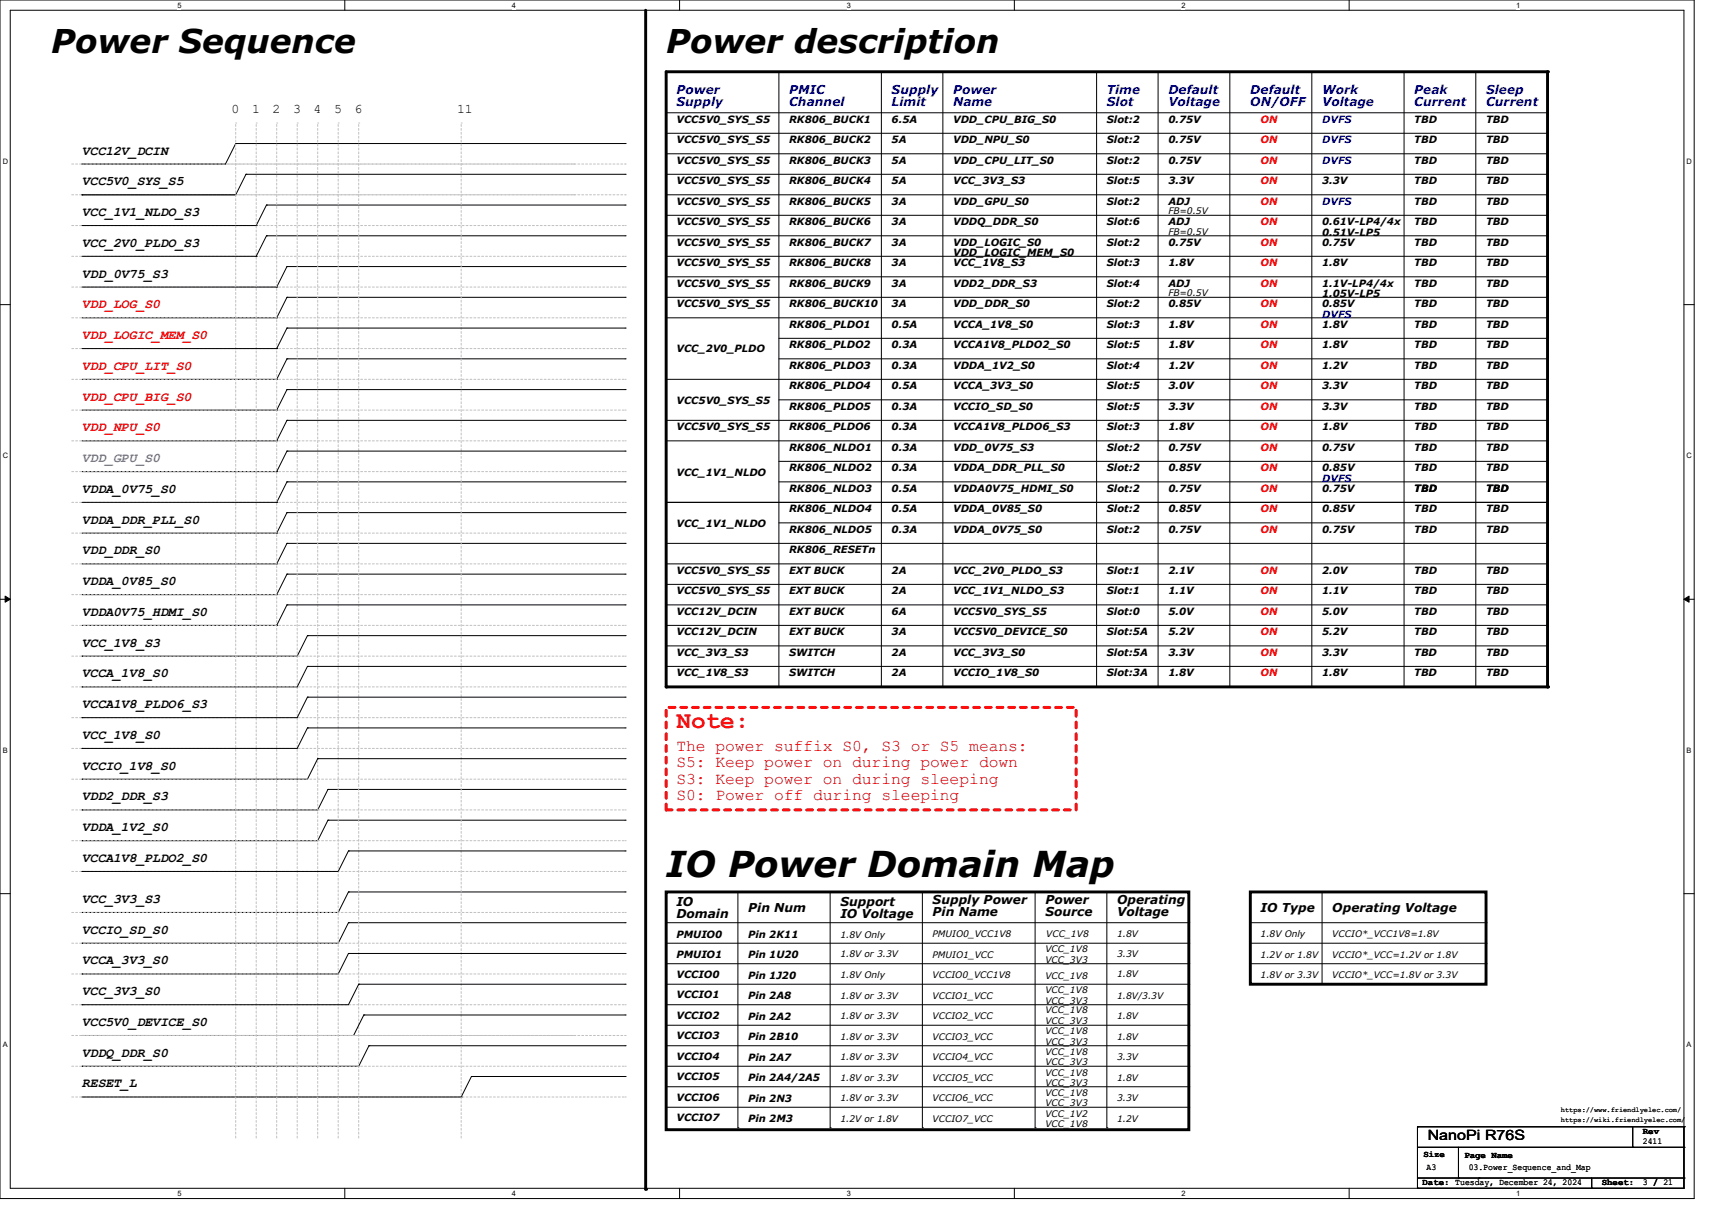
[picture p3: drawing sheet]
<svg xmlns="http://www.w3.org/2000/svg" width="297mm" height="210mm" viewBox="0 0 297 210" stroke-linecap="round" stroke-linejoin="round" font-family="sans-serif">
<defs><g id="words">
<text font-size="6.2" x="115.6" y="152">IO Power Domain Map</text>
<g font-size="5.7">
<text x="8.9" y="9.2">Power Sequence</text>
<text x="115.6" y="9.2">Power description</text>
</g>
<text font-size="4.2" fill="#f00" x="117.3" y="126.2">Note:</text>
<g font-size="2.8" fill="#f00">
<text x="117.3" y="130.3">The power suffix S0, S3 or S5 means:</text>
<text x="117.3" y="133.1">S5: Keep power on during power down</text>
<text x="117.3" y="135.9">S3: Keep power on during sleeping</text>
<text x="117.3" y="138.8">S0: Power off during sleeping</text>
</g>
<text font-size="2.5" x="247.7" y="197.7">NanoPi R76S</text>
<g font-size="2.3">
<text x="40.2" y="19.6">0</text>
<text x="43.7" y="19.6">1</text>
<text x="47.3" y="19.6">2</text>
<text x="50.8" y="19.6">3</text>
<text x="54.4" y="19.6">4</text>
<text x="58" y="19.6">5</text>
<text x="61.5" y="19.6">6</text>
<text x="79.3" y="19.6">11</text>
<text x="14.2" y="26.8">VCC12V_DCIN</text>
<text x="14.2" y="32.1">VCC5V0_SYS_S5</text>
<text x="14.2" y="37.5">VCC_1V1_NLDO_S3</text>
<text x="14.2" y="42.8">VCC_2V0_PLDO_S3</text>
<text x="14.2" y="48.1">VDD_0V75_S3</text>
<text x="14.2" y="85.5">VDDA_0V75_S0</text>
<text x="14.2" y="90.8">VDDA_DDR_PLL_S0</text>
<text x="14.2" y="96.1">VDD_DDR_S0</text>
<text x="14.2" y="101.5">VDDA_0V85_S0</text>
<text x="14.2" y="106.8">VDDA0V75_HDMI_S0</text>
<text x="14.2" y="112.1">VCC_1V8_S3</text>
<text x="14.2" y="117.5">VCCA_1V8_S0</text>
<text x="14.2" y="122.8">VCCA1V8_PLDO6_S3</text>
<text x="14.2" y="128.1">VCC_1V8_S0</text>
<text x="14.2" y="133.5">VCCIO_1V8_S0</text>
<text x="14.2" y="138.8">VDD2_DDR_S3</text>
<text x="14.2" y="144.1">VDDA_1V2_S0</text>
<text x="14.2" y="149.5">VCCA1V8_PLDO2_S0</text>
<text x="14.2" y="156.6">VCC_3V3_S3</text>
<text x="14.2" y="161.9">VCCIO_SD_S0</text>
<text x="14.2" y="167.3">VCCA_3V3_S0</text>
<text x="14.2" y="172.6">VCC_3V3_S0</text>
<text x="14.2" y="177.9">VCC5V0_DEVICE_S0</text>
<text x="14.2" y="183.3">VDDQ_DDR_S0</text>
<text x="14.2" y="188.6">RESET_L</text>
</g>
<g font-size="2.3" fill="#f00">
<text x="14.2" y="53.5">VDD_LOG_S0</text>
<text x="14.2" y="58.8">VDD_LOGIC_MEM_S0</text>
<text x="14.2" y="64.1">VDD_CPU_LIT_S0</text>
<text x="14.2" y="69.5">VDD_CPU_BIG_S0</text>
<text x="14.2" y="74.8">VDD_NPU_S0</text>
</g>
<text font-size="2.3" fill="#7f00ff" x="14.2" y="80.1">VDD_GPU_S0</text>
<g font-size="2.1" fill="#00f">
<text x="117.3" y="16.3">Power</text>
<text x="136.9" y="16.3">PMIC</text>
<text x="154.7" y="16.3">Supply</text>
<text x="165.4" y="16.3">Power</text>
<text x="192" y="16.3">Time</text>
<text x="202.7" y="16.3">Default</text>
<text x="216.9" y="16.3">Default</text>
<text x="229.4" y="16.3">Work</text>
<text x="245.4" y="16.3">Peak</text>
<text x="257.8" y="16.3">Sleep</text>
<text x="117.3" y="18.5">Supply</text>
<text x="136.9" y="18.5">Channel</text>
<text x="154.7" y="18.5">Limit</text>
<text x="165.4" y="18.5">Name</text>
<text x="192" y="18.5">Slot</text>
<text x="202.7" y="18.5">Voltage</text>
<text x="216.9" y="18.5">ON/OFF</text>
<text x="229.4" y="18.5">Voltage</text>
<text x="245.4" y="18.5">Current</text>
<text x="257.8" y="18.5">Current</text>
</g>
<g font-size="2.1">
<text x="117.3" y="157.1">IO</text>
<text x="117.3" y="159.3">Domain</text>
<text x="129.8" y="158.2">Pin Num</text>
<text x="145.8" y="157.1">Support</text>
<text x="145.8" y="159.3">IO Voltage</text>
<text x="161.8" y="156.8">Supply Power</text>
<text x="161.8" y="158.9">Pin Name</text>
<text x="181.4" y="156.8">Power</text>
<text x="181.4" y="158.9">Source</text>
<text x="193.8" y="156.8">Operating</text>
<text x="193.8" y="158.9">Voltage</text>
<text x="218.7" y="158.2">IO Type</text>
<text x="231.1" y="158.2">Operating Voltage</text>
</g>
<g font-size="1.7">
<text x="117.3" y="21.3">VCC5V0_SYS_S5</text>
<text x="136.9" y="21.3">RK806_BUCK1</text>
<text x="154.7" y="21.3">6.5A</text>
<text x="165.4" y="21.3">VDD_CPU_BIG_S0</text>
<text x="192" y="21.3">Slot:2</text>
<text x="202.7" y="21.3">0.75V</text>
<text x="245.4" y="21.3">TBD</text>
<text x="257.8" y="21.3">TBD</text>
<text x="117.3" y="28.4">VCC5V0_SYS_S5</text>
<text x="117.3" y="24.8">VCC5V0_SYS_S5</text>
<text x="136.9" y="28.4">RK806_BUCK3</text>
<text x="136.9" y="24.8">RK806_BUCK2</text>
<text x="154.7" y="28.4">5A</text>
<text x="154.7" y="24.8">5A</text>
<text x="165.4" y="24.8">VDD_NPU_S0</text>
<text x="165.4" y="28.4">VDD_CPU_LIT_S0</text>
<text x="192" y="24.8">Slot:2</text>
<text x="192" y="28.4">Slot:2</text>
<text x="202.7" y="28.4">0.75V</text>
<text x="202.7" y="24.8">0.75V</text>
<text x="245.4" y="24.8">TBD</text>
<text x="245.4" y="28.4">TBD</text>
<text x="257.8" y="24.8">TBD</text>
<text x="257.8" y="28.4">TBD</text>
<text x="117.3" y="35.5">VCC5V0_SYS_S5</text>
<text x="117.3" y="32">VCC5V0_SYS_S5</text>
<text x="136.9" y="35.5">RK806_BUCK5</text>
<text x="136.9" y="32">RK806_BUCK4</text>
<text x="154.7" y="32">5A</text>
<text x="154.7" y="35.5">3A</text>
<text x="165.4" y="35.5">VDD_GPU_S0</text>
<text x="165.4" y="32">VCC_3V3_S3</text>
<text x="192" y="32">Slot:5</text>
<text x="192" y="35.5">Slot:2</text>
<text x="202.7" y="32">3.3V</text>
<text x="202.7" y="35.5">ADJ</text>
<text x="229.4" y="32">3.3V</text>
<text x="245.4" y="35.5">TBD</text>
<text x="245.4" y="32">TBD</text>
<text x="257.8" y="35.5">TBD</text>
<text x="257.8" y="32">TBD</text>
<text x="117.3" y="39.1">VCC5V0_SYS_S5</text>
<text x="136.9" y="39.1">RK806_BUCK6</text>
<text x="154.7" y="39.1">3A</text>
<text x="165.4" y="39.1">VDDQ_DDR_S0</text>
<text x="192" y="39.1">Slot:6</text>
<text x="202.7" y="39.1">ADJ</text>
<text x="229.4" y="39.1">0.61V-LP4/4x</text>
<text x="229.4" y="40.9">0.51V-LP5</text>
<text x="245.4" y="39.1">TBD</text>
<text x="257.8" y="39.1">TBD</text>
<text x="117.3" y="46.2">VCC5V0_SYS_S5</text>
<text x="117.3" y="42.6">VCC5V0_SYS_S5</text>
<text x="136.9" y="46.2">RK806_BUCK8</text>
<text x="136.9" y="42.6">RK806_BUCK7</text>
<text x="154.7" y="46.2">3A</text>
<text x="154.7" y="42.6">3A</text>
<text x="165.4" y="44.4">VDD_LOGIC_MEM_S0</text>
<text x="165.4" y="46.2">VCC_1V8_S3</text>
<text x="165.4" y="42.6">VDD_LOGIC_S0</text>
<text x="192" y="42.6">Slot:2</text>
<text x="192" y="46.2">Slot:3</text>
<text x="202.7" y="46.2">1.8V</text>
<text x="202.7" y="42.6">0.75V</text>
<text x="229.4" y="46.2">1.8V</text>
<text x="229.4" y="42.6">0.75V</text>
<text x="245.4" y="42.6">TBD</text>
<text x="245.4" y="46.2">TBD</text>
<text x="257.8" y="42.6">TBD</text>
<text x="257.8" y="46.2">TBD</text>
<text x="117.3" y="53.3">VCC5V0_SYS_S5</text>
<text x="117.3" y="49.7">VCC5V0_SYS_S5</text>
<text x="136.9" y="49.7">RK806_BUCK9</text>
<text x="136.9" y="53.3">RK806_BUCK10</text>
<text x="154.7" y="53.3">3A</text>
<text x="154.7" y="49.7">3A</text>
<text x="165.4" y="53.3">VDD_DDR_S0</text>
<text x="165.4" y="49.7">VDD2_DDR_S3</text>
<text x="192" y="53.3">Slot:2</text>
<text x="192" y="49.7">Slot:4</text>
<text x="202.7" y="49.7">ADJ</text>
<text x="202.7" y="53.3">0.85V</text>
<text x="229.4" y="53.3">0.85V</text>
<text x="229.4" y="49.7">1.1V-LP4/4x</text>
<text x="229.4" y="51.5">1.05V-LP5</text>
<text x="245.4" y="53.3">TBD</text>
<text x="245.4" y="49.7">TBD</text>
<text x="257.8" y="49.7">TBD</text>
<text x="257.8" y="53.3">TBD</text>
<text x="136.9" y="56.9">RK806_PLDO1</text>
<text x="154.7" y="56.9">0.5A</text>
<text x="165.4" y="56.9">VCCA_1V8_S0</text>
<text x="192" y="56.9">Slot:3</text>
<text x="202.7" y="56.9">1.8V</text>
<text x="229.4" y="56.9">1.8V</text>
<text x="245.4" y="56.9">TBD</text>
<text x="257.8" y="56.9">TBD</text>
<text x="117.3" y="61.1">VCC_2V0_PLDO</text>
<text x="136.9" y="64">RK806_PLDO3</text>
<text x="136.9" y="60.4">RK806_PLDO2</text>
<text x="154.7" y="60.4">0.3A</text>
<text x="154.7" y="64">0.3A</text>
<text x="165.4" y="64">VDDA_1V2_S0</text>
<text x="165.4" y="60.4">VCCA1V8_PLDO2_S0</text>
<text x="192" y="64">Slot:4</text>
<text x="192" y="60.4">Slot:5</text>
<text x="202.7" y="64">1.2V</text>
<text x="202.7" y="60.4">1.8V</text>
<text x="229.4" y="64">1.2V</text>
<text x="229.4" y="60.4">1.8V</text>
<text x="245.4" y="60.4">TBD</text>
<text x="245.4" y="64">TBD</text>
<text x="257.8" y="64">TBD</text>
<text x="257.8" y="60.4">TBD</text>
<text x="117.3" y="70">VCC5V0_SYS_S5</text>
<text x="136.9" y="71.1">RK806_PLDO5</text>
<text x="136.9" y="67.5">RK806_PLDO4</text>
<text x="154.7" y="71.1">0.3A</text>
<text x="154.7" y="67.5">0.5A</text>
<text x="165.4" y="71.1">VCCIO_SD_S0</text>
<text x="165.4" y="67.5">VCCA_3V3_S0</text>
<text x="192" y="67.5">Slot:5</text>
<text x="192" y="71.1">Slot:5</text>
<text x="202.7" y="71.1">3.3V</text>
<text x="202.7" y="67.5">3.0V</text>
<text x="229.4" y="67.5">3.3V</text>
<text x="229.4" y="71.1">3.3V</text>
<text x="245.4" y="67.5">TBD</text>
<text x="245.4" y="71.1">TBD</text>
<text x="257.8" y="67.5">TBD</text>
<text x="257.8" y="71.1">TBD</text>
<text x="117.3" y="74.6">VCC5V0_SYS_S5</text>
<text x="136.9" y="74.6">RK806_PLDO6</text>
<text x="154.7" y="74.6">0.3A</text>
<text x="165.4" y="74.6">VCCA1V8_PLDO6_S3</text>
<text x="192" y="74.6">Slot:3</text>
<text x="202.7" y="74.6">1.8V</text>
<text x="229.4" y="74.6">1.8V</text>
<text x="245.4" y="74.6">TBD</text>
<text x="257.8" y="74.6">TBD</text>
<text x="117.3" y="82.5">VCC_1V1_NLDO</text>
<text x="136.9" y="78.2">RK806_NLDO1</text>
<text x="136.9" y="81.7">RK806_NLDO2</text>
<text x="154.7" y="81.7">0.3A</text>
<text x="154.7" y="78.2">0.3A</text>
<text x="165.4" y="78.2">VDD_0V75_S3</text>
<text x="165.4" y="81.7">VDDA_DDR_PLL_S0</text>
<text x="192" y="78.2">Slot:2</text>
<text x="192" y="81.7">Slot:2</text>
<text x="202.7" y="78.2">0.75V</text>
<text x="202.7" y="81.7">0.85V</text>
<text x="229.4" y="81.7">0.85V</text>
<text x="229.4" y="78.2">0.75V</text>
<text x="245.4" y="78.2">TBD</text>
<text x="245.4" y="81.7">TBD</text>
<text x="257.8" y="81.7">TBD</text>
<text x="257.8" y="78.2">TBD</text>
<text x="136.9" y="88.9">RK806_NLDO4</text>
<text x="136.9" y="85.3">RK806_NLDO3</text>
<text x="154.7" y="88.9">0.5A</text>
<text x="154.7" y="85.3">0.5A</text>
<text x="165.4" y="88.9">VDDA_0V85_S0</text>
<text x="165.4" y="85.3">VDDA0V75_HDMI_S0</text>
<text x="192" y="85.3">Slot:2</text>
<text x="192" y="88.9">Slot:2</text>
<text x="202.7" y="85.3">0.75V</text>
<text x="202.7" y="88.9">0.85V</text>
<text x="229.4" y="85.3">0.75V</text>
<text x="229.4" y="88.9">0.85V</text>
<text x="245.4" y="85.3">TBD</text>
<text x="245.4" y="88.9">TBD</text>
<text x="257.8" y="85.3">TBD</text>
<text x="257.8" y="88.9">TBD</text>
<text x="117.3" y="91.4">VCC_1V1_NLDO</text>
<text x="136.9" y="96">RK806_RESETn</text>
<text x="136.9" y="92.4">RK806_NLDO5</text>
<text x="154.7" y="92.4">0.3A</text>
<text x="165.4" y="92.4">VDDA_0V75_S0</text>
<text x="192" y="92.4">Slot:2</text>
<text x="202.7" y="92.4">0.75V</text>
<text x="229.4" y="92.4">0.75V</text>
<text x="245.4" y="92.4">TBD</text>
<text x="257.8" y="92.4">TBD</text>
<text x="117.3" y="99.5">VCC5V0_SYS_S5</text>
<text x="136.9" y="99.5">EXT BUCK</text>
<text x="154.7" y="99.5">2A</text>
<text x="165.4" y="99.5">VCC_2V0_PLDO_S3</text>
<text x="192" y="99.5">Slot:1</text>
<text x="202.7" y="99.5">2.1V</text>
<text x="229.4" y="99.5">2.0V</text>
<text x="245.4" y="99.5">TBD</text>
<text x="257.8" y="99.5">TBD</text>
<text x="117.3" y="103.1">VCC5V0_SYS_S5</text>
<text x="117.3" y="106.6">VCC12V_DCIN</text>
<text x="136.9" y="103.1">EXT BUCK</text>
<text x="136.9" y="106.6">EXT BUCK</text>
<text x="154.7" y="106.6">6A</text>
<text x="154.7" y="103.1">2A</text>
<text x="165.4" y="106.6">VCC5V0_SYS_S5</text>
<text x="165.4" y="103.1">VCC_1V1_NLDO_S3</text>
<text x="192" y="103.1">Slot:1</text>
<text x="192" y="106.6">Slot:0</text>
<text x="202.7" y="103.1">1.1V</text>
<text x="202.7" y="106.6">5.0V</text>
<text x="229.4" y="106.6">5.0V</text>
<text x="229.4" y="103.1">1.1V</text>
<text x="245.4" y="103.1">TBD</text>
<text x="245.4" y="106.6">TBD</text>
<text x="257.8" y="106.6">TBD</text>
<text x="257.8" y="103.1">TBD</text>
<text x="117.3" y="113.7">VCC_3V3_S3</text>
<text x="117.3" y="110.2">VCC12V_DCIN</text>
<text x="136.9" y="110.2">EXT BUCK</text>
<text x="136.9" y="113.7">SWITCH</text>
<text x="154.7" y="110.2">3A</text>
<text x="154.7" y="113.7">2A</text>
<text x="165.4" y="110.2">VCC5V0_DEVICE_S0</text>
<text x="165.4" y="113.7">VCC_3V3_S0</text>
<text x="192" y="110.2">Slot:5A</text>
<text x="192" y="113.7">Slot:5A</text>
<text x="202.7" y="110.2">5.2V</text>
<text x="202.7" y="113.7">3.3V</text>
<text x="229.4" y="113.7">3.3V</text>
<text x="229.4" y="110.2">5.2V</text>
<text x="245.4" y="113.7">TBD</text>
<text x="245.4" y="110.2">TBD</text>
<text x="257.8" y="110.2">TBD</text>
<text x="257.8" y="113.7">TBD</text>
<text x="117.3" y="117.3">VCC_1V8_S3</text>
<text x="136.9" y="117.3">SWITCH</text>
<text x="154.7" y="117.3">2A</text>
<text x="165.4" y="117.3">VCCIO_1V8_S0</text>
<text x="192" y="117.3">Slot:3A</text>
<text x="202.7" y="117.3">1.8V</text>
<text x="229.4" y="117.3">1.8V</text>
<text x="245.4" y="117.3">TBD</text>
<text x="257.8" y="117.3">TBD</text>
<text x="117.3" y="162.6">PMUIO0</text>
<text x="117.3" y="166.2">PMUIO1</text>
<text x="129.8" y="166.2">Pin 1U20</text>
<text x="129.8" y="162.6">Pin 2K11</text>
<text x="117.3" y="173.1">VCCIO1</text>
<text x="117.3" y="169.6">VCCIO0</text>
<text x="129.8" y="173.3">Pin 2A8</text>
<text x="129.8" y="169.8">Pin 1J20</text>
<text x="117.3" y="176.7">VCCIO2</text>
<text x="129.8" y="176.9">Pin 2A2</text>
<text x="117.3" y="180.3">VCCIO3</text>
<text x="117.3" y="183.8">VCCIO4</text>
<text x="129.8" y="184">Pin 2A7</text>
<text x="129.8" y="180.4">Pin 2B10</text>
<text x="117.3" y="190.9">VCCIO6</text>
<text x="117.3" y="187.4">VCCIO5</text>
<text x="129.8" y="187.5">Pin 2A4/2A5</text>
<text x="129.8" y="191.1">Pin 2N3</text>
<text x="117.3" y="194.5">VCCIO7</text>
<text x="129.8" y="194.6">Pin 2M3</text>
</g>
<g font-size="1.7" fill="#f00">
<text x="218.7" y="21.3">ON</text>
<text x="218.7" y="24.8">ON</text>
<text x="218.7" y="28.4">ON</text>
<text x="218.7" y="35.5">ON</text>
<text x="218.7" y="32">ON</text>
<text x="218.7" y="39.1">ON</text>
<text x="218.7" y="42.6">ON</text>
<text x="218.7" y="46.2">ON</text>
<text x="218.7" y="53.3">ON</text>
<text x="218.7" y="49.7">ON</text>
<text x="218.7" y="56.9">ON</text>
<text x="218.7" y="64">ON</text>
<text x="218.7" y="60.4">ON</text>
<text x="218.7" y="67.5">ON</text>
<text x="218.7" y="71.1">ON</text>
<text x="218.7" y="74.6">ON</text>
<text x="218.7" y="78.2">ON</text>
<text x="218.7" y="81.7">ON</text>
<text x="218.7" y="88.9">ON</text>
<text x="218.7" y="85.3">ON</text>
<text x="218.7" y="92.4">ON</text>
<text x="218.7" y="99.5">ON</text>
<text x="218.7" y="103.1">ON</text>
<text x="218.7" y="106.6">ON</text>
<text x="218.7" y="110.2">ON</text>
<text x="218.7" y="113.7">ON</text>
<text x="218.7" y="117.3">ON</text>
</g>
<g font-size="1.7" fill="#00f">
<text x="229.4" y="21.3">DVFS</text>
<text x="229.4" y="28.4">DVFS</text>
<text x="229.4" y="24.8">DVFS</text>
<text x="229.4" y="35.5">DVFS</text>
<text x="229.4" y="55.1">DVFS</text>
<text x="229.4" y="83.5">DVFS</text>
</g>
<g font-size="1.6">
<text x="202.7" y="40.7">FB=0.5V</text>
<text x="202.7" y="37.2">FB=0.5V</text>
<text x="202.7" y="51.4">FB=0.5V</text>
<text x="145.8" y="162.7">1.8V Only</text>
<text x="145.8" y="165.9">1.8V or 3.3V</text>
<text x="161.8" y="162.5">PMUIO0_VCC1V8</text>
<text x="161.8" y="166.1">PMUIO1_VCC</text>
<text x="181.4" y="165.2">VCC_1V8</text>
<text x="181.4" y="167">VCC_3V3</text>
<text x="181.5" y="162.5">VCC_1V8</text>
<text x="193.8" y="162.5">1.8V</text>
<text x="193.8" y="165.9">3.3V</text>
<text x="218.7" y="166.1">1.2V or 1.8V</text>
<text x="218.7" y="162.5">1.8V Only</text>
<text x="231.1" y="162.5">VCCIO*_VCC1V8=1.8V</text>
<text x="231.1" y="166.1">VCCIO*_VCC=1.2V or 1.8V</text>
<text x="145.8" y="169.6">1.8V Only</text>
<text x="145.8" y="173.2">1.8V or 3.3V</text>
<text x="161.8" y="173.2">VCCIO1_VCC</text>
<text x="161.8" y="169.6">VCCIO0_VCC1V8</text>
<text x="181.4" y="169.8">VCC_1V8</text>
<text x="181.4" y="172.1">VCC_1V8</text>
<text x="193.8" y="173.2">1.8V/3.3V</text>
<text x="193.8" y="169.5">1.8V</text>
<text x="218.7" y="169.6">1.8V or 3.3V</text>
<text x="231.1" y="169.6">VCCIO*_VCC=1.8V or 3.3V</text>
<text x="145.8" y="176.7">1.8V or 3.3V</text>
<text x="161.8" y="176.7">VCCIO2_VCC</text>
<text x="181.4" y="175.7">VCC_1V8</text>
<text x="181.4" y="177.6">VCC_3V3</text>
<text x="181.4" y="179.2">VCC_1V8</text>
<text x="181.4" y="174.1">VCC_3V3</text>
<text x="193.8" y="176.7">1.8V</text>
<text x="145.8" y="183.9">1.8V or 3.3V</text>
<text x="145.8" y="180.3">1.8V or 3.3V</text>
<text x="161.8" y="183.9">VCCIO4_VCC</text>
<text x="161.8" y="180.3">VCCIO3_VCC</text>
<text x="181.4" y="184.7">VCC_3V3</text>
<text x="181.4" y="183">VCC_1V8</text>
<text x="181.4" y="181.2">VCC_3V3</text>
<text x="193.8" y="180.3">1.8V</text>
<text x="193.8" y="183.9">3.3V</text>
<text x="145.8" y="191">1.8V or 3.3V</text>
<text x="145.8" y="187.4">1.8V or 3.3V</text>
<text x="161.8" y="191">VCCIO6_VCC</text>
<text x="161.8" y="187.4">VCCIO5_VCC</text>
<text x="181.4" y="188.3">VCC_3V3</text>
<text x="181.4" y="191.9">VCC_3V3</text>
<text x="181.4" y="190.1">VCC_1V8</text>
<text x="181.4" y="186.5">VCC_1V8</text>
<text x="193.8" y="187.4">1.8V</text>
<text x="193.8" y="191">3.3V</text>
<text x="145.8" y="194.5">1.2V or 1.8V</text>
<text x="161.8" y="194.5">VCCIO7_VCC</text>
<text x="181.4" y="195.4">VCC_1V8</text>
<text x="181.4" y="193.6">VCC_1V2</text>
<text x="193.8" y="194.5">1.2V</text>
<text x="285" y="196.7">Rev</text>
<text x="247" y="200.6">Size</text>
<text x="247.5" y="202.9">A3</text>
<text x="254.1" y="200.7">Page Name</text>
<text x="254.8" y="202.9">03.Power_Sequence_and_Map</text>
<text x="285" y="198.4">2411</text>
<text x="246.8" y="205.6">Date: Tuesday, December 24, 2024</text>
<text x="277.9" y="205.6">Sheet:</text>
<text x="285" y="205.5">3 / 21</text>
</g>
<g font-size="1.3">
<text x="30.8" y="1.3">5</text>
<text x="88.8" y="1.3">4</text>
<text x="146.9" y="1.3">3</text>
<text x="205" y="1.3">2</text>
<text x="263.1" y="1.3">1</text>
<text x=".5" y="28.4">D</text>
<text x="292.6" y="28.4">D</text>
<text x=".5" y="79.5">C</text>
<text x="292.6" y="79.5">C</text>
<text x=".5" y="130.6">B</text>
<text x="292.6" y="130.6">B</text>
<text x=".5" y="181.7">A</text>
<text x="292.6" y="181.7">A</text>
<text x="30.8" y="207.4">5</text>
<text x="88.8" y="207.4">4</text>
<text x="146.9" y="207.4">3</text>
<text x="205" y="207.4">2</text>
<text x="263.1" y="207.4">1</text>
</g>
<g font-size="1.2">
<text x="270.8" y="194.6">https://wiki.friendlyelec.com/</text>
<text x="270.8" y="192.9">https://www.friendlyelec.com/</text>
</g>
</g></defs>
<path d="M0 0h293.9v207.9h-293.9zM1.8 1.8h290.3v204.3h-290.3z" fill="none" stroke="#000" stroke-width=".17"/>
<g fill="#fff">
<path d="M30.8 .2h.7v1.4h-.7z"/>
<path d="M30.8 206.2h.7v1.4h-.7z"/>
</g>
<path d="M59.8 0v1.8M59.8 206.1v1.8" fill="none" stroke="#000" stroke-width=".17"/>
<g fill="#fff">
<path d="M88.8 .2h.7v1.4h-.7z"/>
<path d="M88.8 206.2h.7v1.4h-.7z"/>
</g>
<path d="M117.9 0v1.8M117.9 206.1v1.8" fill="none" stroke="#000" stroke-width=".17"/>
<g fill="#fff">
<path d="M146.9 .2h.7v1.4h-.7z"/>
<path d="M146.9 206.2h.7v1.4h-.7z"/>
</g>
<path d="M176 0v1.8M176 206.1v1.8" fill="none" stroke="#000" stroke-width=".17"/>
<g fill="#fff">
<path d="M205 .2h.7v1.4h-.7z"/>
<path d="M205 206.2h.7v1.4h-.7z"/>
</g>
<path d="M234.1 0v1.8M234.1 206.1v1.8" fill="none" stroke="#000" stroke-width=".17"/>
<g fill="#fff">
<path d="M263.1 .2h.6v1.4h-.6z"/>
<path d="M263.1 206.2h.6v1.4h-.6z"/>
<path d="M.5 27.3h.9v1.4h-.9z"/>
<path d="M292.6 27.3h.9v1.4h-.9z"/>
<path d="M.5 78.4h.9v1.4h-.9z"/>
<path d="M292.6 78.4h.9v1.4h-.9z"/>
</g>
<path d="M0 52.8h1.8M292.1 52.8h1.8" fill="none" stroke="#000" stroke-width=".17"/>
<g fill="#fff">
<path d="M.5 129.5h.8v1.4h-.8z"/>
<path d="M292.6 129.5h.8v1.4h-.8z"/>
</g>
<path d="M0 103.9h1.8M292.1 103.9h1.8" fill="none" stroke="#000" stroke-width=".17"/>
<path d="M.9 103.4l.9 .5-.9 .5zM292.1 103.9l.9-.5v1z" fill="#000" stroke="#000" stroke-width=".17"/>
<g fill="#fff">
<path d="M.5 180.5h.8v1.4h-.8z"/>
<path d="M292.6 180.5h.8v1.4h-.8z"/>
</g>
<g fill="none" stroke="#000" stroke-width=".17">
<path d="M115.6 19.6h152.9M135.1 12.4v106.7M152.9 12.4v106.7M163.6 12.4v106.7M190.2 12.4v106.7M200.9 12.4v106.7M213.4 12.4v106.7M227.6 12.4v106.7M243.6 12.4v106.7M256 12.4v106.7M268.5 19.6h.1M14.2 33.8h.1"/>
<path d="M14.2 28.4h.1M14.2 39.1h30.3M40.9 24.9h.1M40.9 24.9h67.6M40.9 24.9l-1.8 3.5h-24.9M42.7 30.2h.1M42.7 30.2l-1.8 3.6h-26.7M42.7 30.2h65.8M44.5 39.1h.1M46.2 35.6h.1M46.2 35.6l-1.7 3.5M46.2 35.6h62.3"/>
<path d="M108.5 30.2h.1M108.5 24.9h.1M108.5 35.6h.1M115.6 33.8h152.9M115.6 30.2h152.9M115.6 23.1h152.9M115.6 26.7h152.9M115.6 37.3h152.9M268.5 30.2h.1M268.5 23.1h.1M268.5 26.7h.1M268.5 33.8h.1"/>
<path d="M268.5 37.3h.1M14.2 55.1h33.8M14.2 44.4h30.3M14.2 49.8h33.8M44.5 44.4h.1M46.2 40.9h.1M46.2 40.9h62.3M46.2 40.9l-1.7 3.5M48 55.1h.1M48 49.8h.1M49.8 51.6h.1M49.8 46.2h.1"/>
<path d="M49.8 56.9h.1M49.8 51.6h58.7M49.8 51.6l-1.8 3.5M49.8 46.2h58.7M49.8 46.2l-1.8 3.6M49.8 56.9h58.7M49.8 56.9l-1.8 3.6M108.5 51.6h.1M108.5 46.2h.1M108.5 40.9h.1M108.5 56.9h.1M115.6 51.6h152.9"/>
<path d="M115.6 55.1h152.9M115.6 44.4h152.9M115.6 40.9h152.9M115.6 48h152.9M135.1 58.7h133.4M268.5 44.4h.1M268.5 55.1h.1M268.5 40.9h.1M268.5 51.6h.1M268.5 48h.1M268.5 58.7h.1M14.2 65.8h33.8"/>
<path d="M14.2 71.1h33.8M14.2 76.5h33.8M14.2 60.5h33.8M48 65.8h.1M48 71.1h.1M48 76.5h.1M48 60.5h.1M49.8 67.6h.1M49.8 62.2h.1M49.8 72.9h.1M49.8 78.2h.1M49.8 67.6l-1.8 3.5"/>
<path d="M49.8 62.2h58.7M49.8 62.2l-1.8 3.6M49.8 72.9h58.7M49.8 72.9l-1.8 3.6M49.8 67.6h58.7M49.8 78.2h58.7M49.8 78.2l-1.8 3.6M108.5 62.2h.1M108.5 72.9h.1M108.5 67.6h.1M108.5 78.2h.1M115.6 65.8h152.9"/>
<path d="M115.6 72.9h152.9M115.6 76.5h152.9M135.1 69.3h133.4M135.1 62.2h133.4M268.5 69.3h.1M268.5 65.8h.1M268.5 76.5h.1M268.5 62.2h.1M268.5 72.9h.1M14.2 92.5h33.8M14.2 87.1h33.8M14.2 97.8h33.8"/>
<path d="M14.2 81.8h33.8M48 92.5h.1M48 87.1h.1M48 97.8h.1M48 81.8h.1M49.8 83.6h.1M49.8 94.2h.1M49.8 88.9h.1M49.8 99.6h.1M49.8 83.6h58.7M49.8 83.6l-1.8 3.5M49.8 94.2l-1.8 3.6"/>
<path d="M49.8 88.9h58.7M49.8 88.9l-1.8 3.6M49.8 94.2h58.7M49.8 99.6h58.7M49.8 99.6l-1.8 3.5M108.5 83.6h.1M108.5 88.9h.1M108.5 94.2h.1M108.5 99.6h.1M115.6 87.1h152.9M115.6 97.8h152.9M115.6 94.2h152.9"/>
<path d="M135.1 83.6h133.4M135.1 80h133.4M135.1 90.7h133.4M268.5 83.6h.1M268.5 80h.1M268.5 90.7h.1M268.5 87.1h.1M268.5 97.8h.1M268.5 94.2h.1M14.2 113.8h.1M14.2 119.1h.1M14.2 103.1h33.8"/>
<path d="M14.2 108.5h33.8M48 103.1h.1M48 108.5h.1M49.8 104.9h.1M49.8 104.9l-1.8 3.6M49.8 104.9h58.7M53.3 110.2h.1M53.3 115.6h.1M53.3 110.2l-1.7 3.6h-37.4M53.3 110.2h55.2M53.3 115.6h55.2M53.3 115.6l-1.7 3.5h-37.4"/>
<path d="M108.5 110.2h.1M108.5 104.9h.1M108.5 115.6h.1M115.6 112h152.9M115.6 108.5h152.9M115.6 104.9h152.9M115.6 115.6h152.9M115.6 119.1h152.9M115.6 101.3h152.9M135.1 119.1h.1M152.9 119.1h.1M163.6 119.1h.1"/>
<path d="M190.2 119.1h.1M200.9 119.1h.1M213.4 119.1h.1M227.6 119.1h.1M243.6 119.1h.1M256 119.1h.1M268.5 112h.1M268.5 119.1h.1M268.5 115.6h.1M268.5 101.3h.1M268.5 104.9h.1M268.5 108.5h.1"/>
<path d="M14.2 124.5h.1M14.2 135.1h.1M14.2 129.8h.1M53.3 120.9h.1M53.3 126.2h.1M53.3 120.9h55.2M53.3 120.9l-1.7 3.6h-37.4M53.3 126.2h55.2M53.3 126.2l-1.7 3.6h-37.4M55.1 131.6h.1M55.1 131.6l-1.8 3.5h-39.1M55.1 131.6h53.4"/>
<path d="M56.9 136.9h.1M56.9 136.9l-1.8 3.6h-40.9M56.9 136.9h51.6M108.5 136.9h.1M108.5 120.9h.1M108.5 131.6h.1M108.5 126.2h.1M0 155h1.8M14.2 140.5h.1M14.2 145.8h.1M14.2 158.2h.1M14.2 151.1h.1"/>
<path d="M56.9 142.2h.1M56.9 142.2l-1.8 3.6h-40.9M56.9 142.2h51.6M60.5 154.7h.1M60.5 147.6h.1M60.5 154.7l-1.8 3.5h-44.5M60.5 154.7h48M60.5 147.6h48M60.5 147.6l-1.8 3.5h-44.5M108.5 142.2h.1M108.5 154.7h.1M108.5 147.6h.1"/>
<path d="M128 154.7v40.9M144 154.7v40.9M160 154.7v40.9M179.6 154.7v40.9M192 154.7v40.9M229.4 154.7v16M292.1 155h1.8M14.2 163.6h.1M14.2 179.6h.1M14.2 174.2h.1M14.2 168.9h.1M60.5 160h.1"/>
<path d="M60.5 165.4h.1M60.5 160l-1.8 3.6h-44.5M60.5 160h48M60.5 165.4l-1.8 3.5h-44.5M60.5 165.4h48M62.2 170.7h.1M62.2 170.7h46.3M62.2 170.7l-1.7 3.5h-46.3M63.1 176h.1M63.1 176l-1.8 3.6h-47.1M63.1 176h45.4M108.5 160h.1"/>
<path d="M108.5 170.7h.1M108.5 176h.1M108.5 165.4h.1M115.6 163.6h90.6M115.6 160h90.6M115.6 170.7h90.6M115.6 174.2h90.6M115.6 167.1h90.6M115.6 177.8h90.6M206.2 160h.1M206.2 167.1h.1M206.2 163.6h.1"/>
<path d="M206.2 177.8h.1M206.2 174.2h.1M206.2 170.7h.1M216.9 163.6h40.9M216.9 160h40.9M216.9 167.1h40.9M229.4 170.7h.1M257.8 167.1h.1M257.8 163.6h.1M257.8 160h.1M14.2 184.9h.1M14.2 190.2h65.8"/>
<path d="M64 181.4h.1M64 181.4l-1.8 3.5h-48M64 181.4h44.5M80 190.2h.1M81.8 186.7h.1M81.8 186.7l-1.8 3.5M81.8 186.7h26.7M108.5 181.4h.1M108.5 186.7h.1M115.6 192h90.6M115.6 184.9h90.6M115.6 181.4h90.6"/>
<path d="M115.6 188.5h90.6M128 195.6h.1M144 195.6h.1M160 195.6h.1M179.6 195.6h.1M192 195.6h.1M206.2 192h.1M206.2 188.5h.1M206.2 184.9h.1M206.2 181.4h.1M245.9 195.4h.1M245.9 199h46.2"/>
<path d="M245.9 195.4v10.7M245.9 195.4h46.2M253 199v5.3M283.3 199h.1M283.3 195.4v3.6M292.1 199h.1M292.1 195.4h.1M292.1 195.4v10.7h-46.2M245.9 206.1h.1M245.9 204.3h46.2M253 204.3h.1M256.6 204.3h.1"/>
<path d="M276.1 206.1h.1M276.1 204.3v1.8M292.1 204.3h.1"/>
</g>
<g fill="none" stroke="#c0c0c0" stroke-width=".17" stroke-dasharray=".3">
<path d="M12.4 33.8h87.2M12.4 28.4h87.2M12.4 39.1h96.1M14.2 33.8h94.3M14.2 28.4h94.3M40.9 21.3h.1M44.5 21.3h.1M48 21.3h.1M51.6 21.3h.1M55.1 21.3h.1M58.7 21.3h.1M62.2 21.3h.1"/>
<path d="M80 21.3h.1M99.6 33.8h.1M99.6 28.4h.1M108.5 33.8h.1M108.5 28.4h.1M108.5 39.1h.1M12.4 55.1h96.1M12.4 44.4h96.1M12.4 49.8h96.1M108.5 55.1h.1M108.5 44.4h.1M108.5 49.8h.1"/>
<path d="M12.4 65.8h96.1M12.4 71.1h96.1M12.4 76.5h96.1M12.4 60.5h96.1M108.5 65.8h.1M108.5 71.1h.1M108.5 76.5h.1M108.5 60.5h.1M12.4 87.1h96.1M12.4 92.5h96.1M12.4 97.8h96.1M12.4 81.8h96.1"/>
<path d="M108.5 87.1h.1M108.5 92.5h.1M108.5 97.8h.1M108.5 81.8h.1M12.4 113.8h96.1M12.4 103.1h96.1M12.4 108.5h96.1M12.4 119.1h96.1M108.5 113.8h.1M108.5 103.1h.1M108.5 108.5h.1M108.5 119.1h.1"/>
<path d="M12.4 124.5h96.1M12.4 135.1h96.1M12.4 129.8h96.1M108.5 124.5h.1M108.5 135.1h.1M108.5 129.8h.1M12.4 140.5h96.1M12.4 145.8h96.1M12.4 158.2h96.1M12.4 151.1h96.1M108.5 140.5h.1M108.5 145.8h.1"/>
<path d="M108.5 158.2h.1M108.5 151.1h.1M12.4 163.6h96.1M12.4 174.2h96.1M12.4 179.6h87.2M12.4 168.9h96.1M14.2 179.6h94.3M99.6 179.6h.1M108.5 163.6h.1M108.5 174.2h.1M108.5 179.6h.1M108.5 168.9h.1"/>
<path d="M12.4 184.9h96.1M12.4 190.2h96.1M40.9 197.4v-176.1M44.5 197.4v-176.1M48 197.4v-176.1M51.6 197.4v-176.1M55.1 197.4v-176.1M58.7 197.4v-176.1M62.2 197.4v-176.1M80 197.4v-176.1M108.5 184.9h.1M108.5 190.2h.1"/>
</g>
<path d="M115.6 122.7h71.1v17.8h-71.1z" fill="none" stroke="#f00" stroke-width=".51" stroke-dasharray="1 1"/>
<path d="M112 1.8v204.4M115.6 12.4h152.9v106.7h-152.9zM115.6 154.7h90.6v41.2h-90.6zM216.9 154.7h40.9v16h-40.9z" fill="none" stroke="#000" stroke-width=".51"/>
<g fill="#000">
<circle cx="268.5" cy="12.4" r=".25"/>
<circle cx="115.6" cy="119.1" r=".25"/>
<circle cx="268.5" cy="119.1" r=".25"/>
<circle cx="112" cy="206.2" r=".25"/>
</g>
<use href="#words"/>
</svg>
